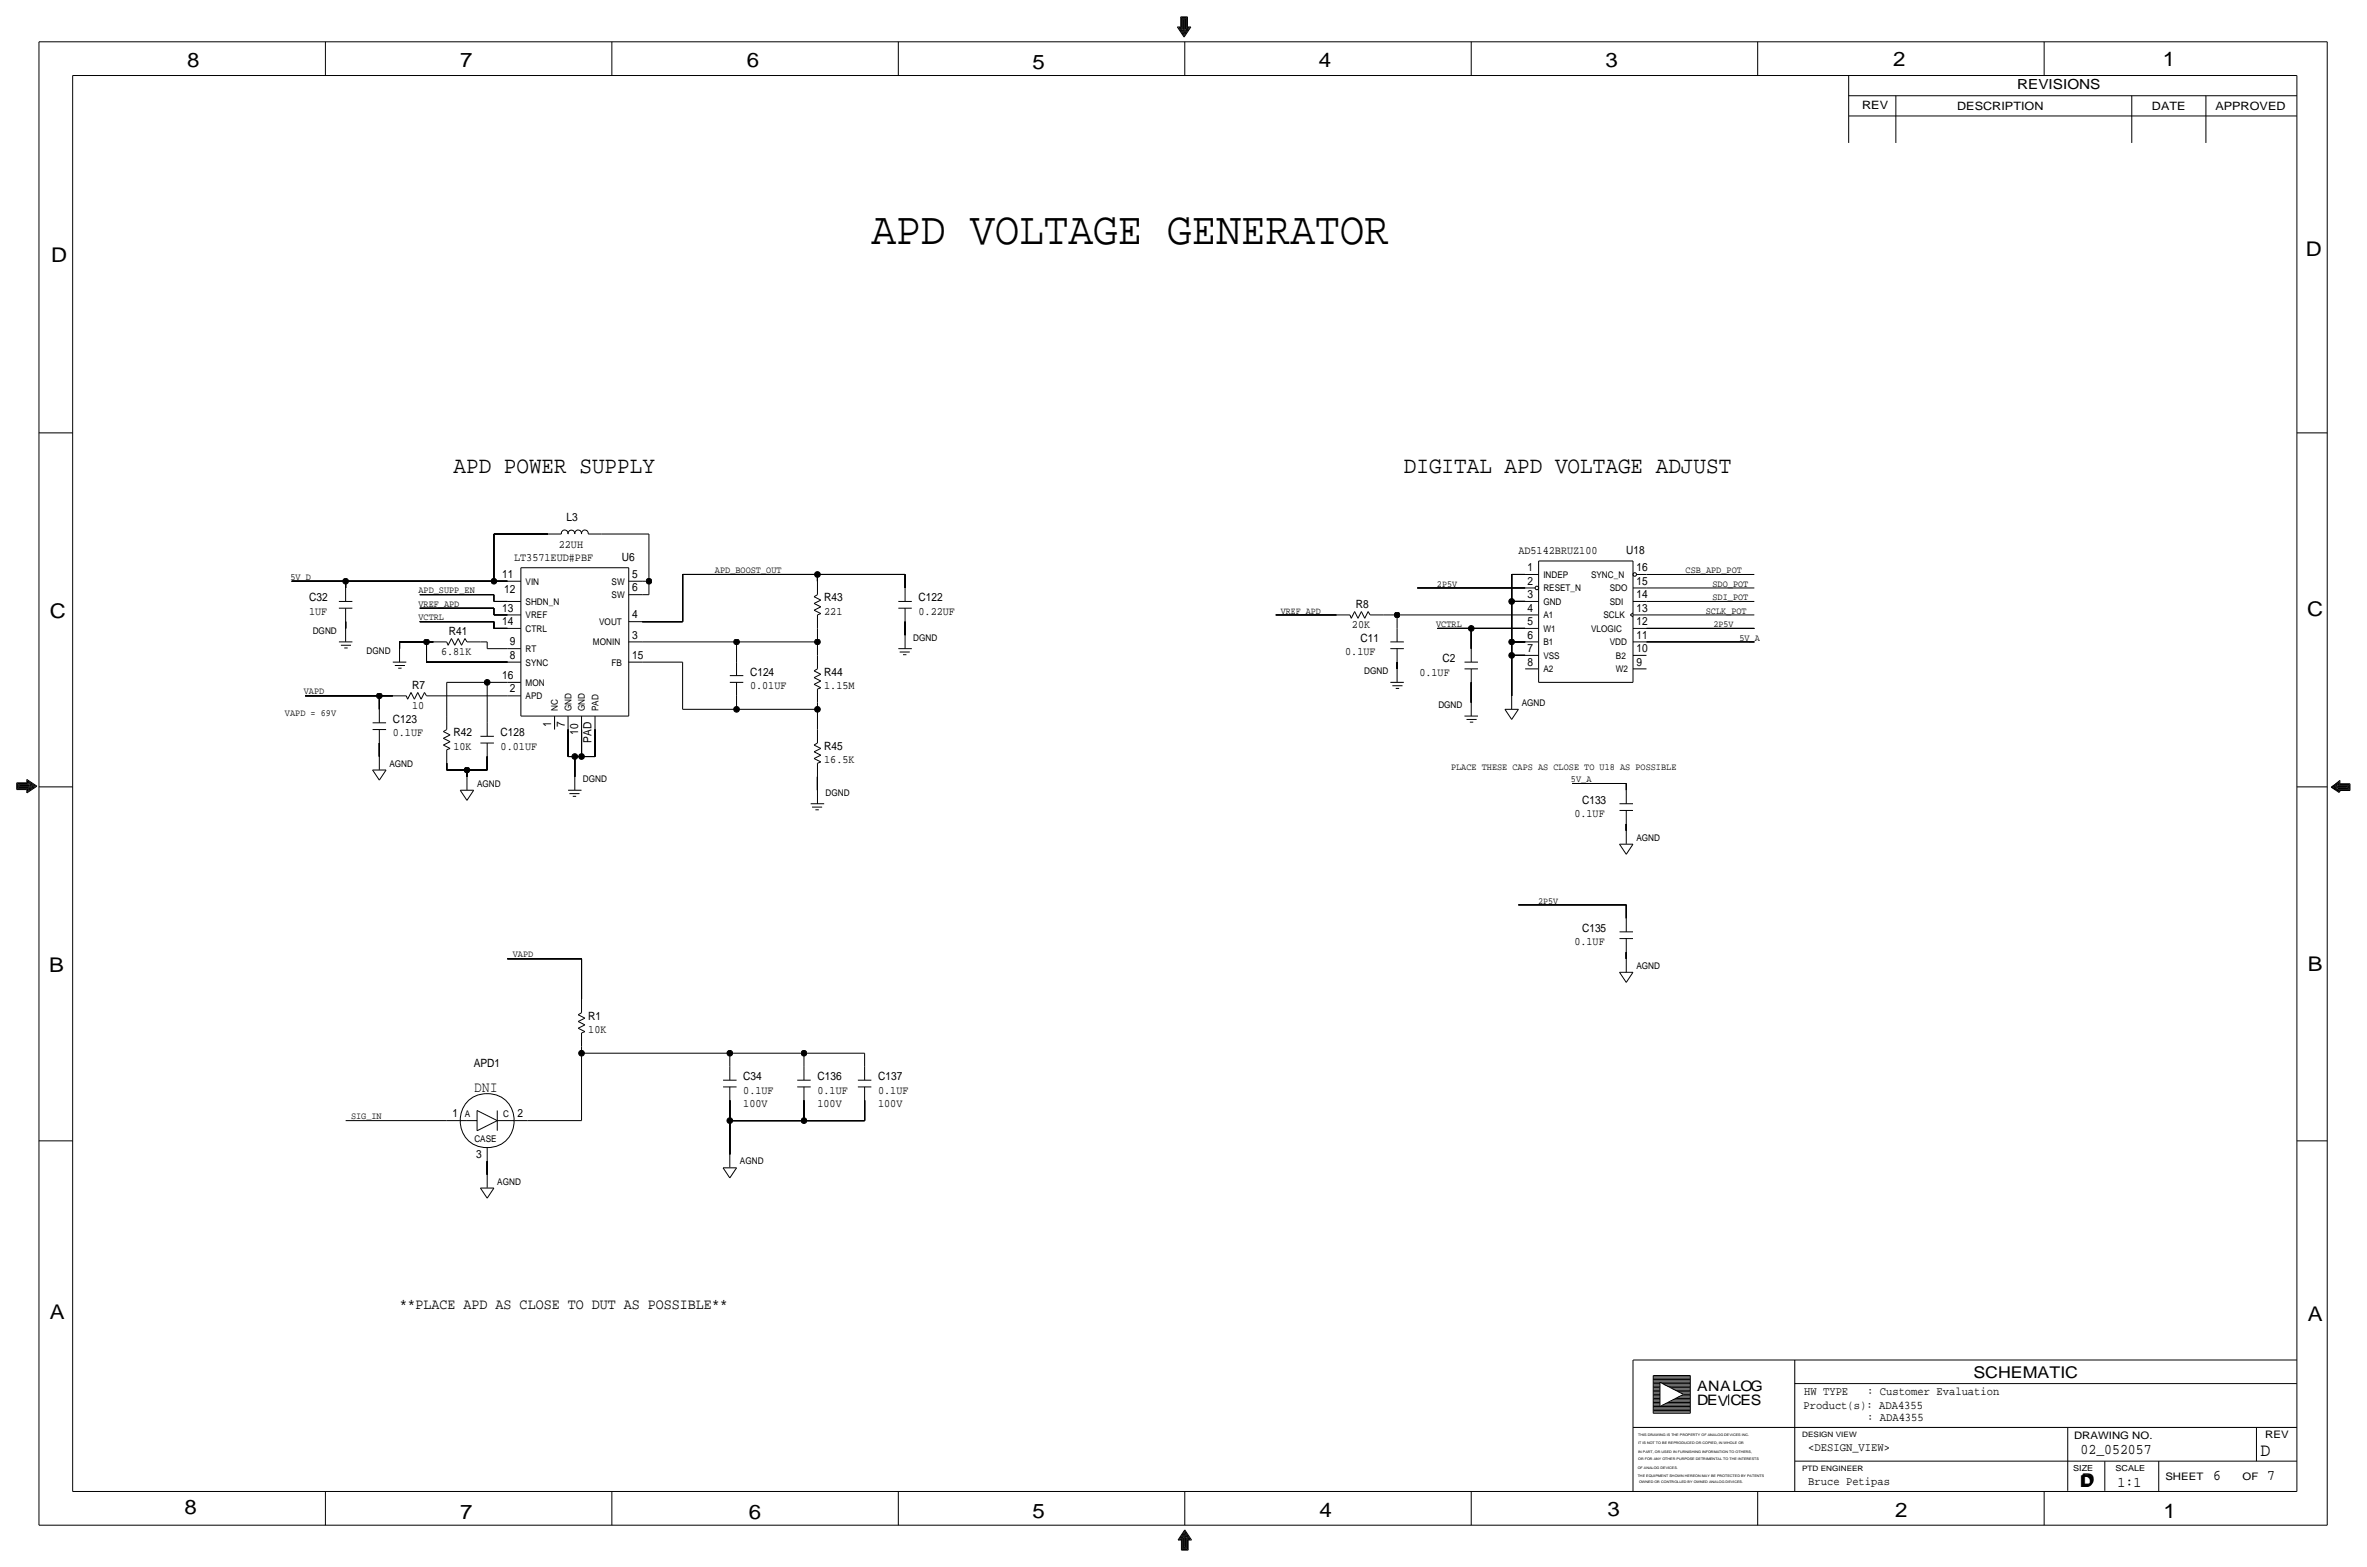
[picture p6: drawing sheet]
<svg xmlns="http://www.w3.org/2000/svg" width="892mm" height="590mm" viewBox="0 0 892 590" stroke-linecap="round" stroke-linejoin="round" font-family="sans-serif">
<defs><g id="words">
<text font-size="17.4" x="328.4" y="91.9">APD VOLTAGE GENERATOR</text>
<g font-size="8.9">
<text x="170.9" y="178.3">APD POWER SUPPLY</text>
<text x="529" y="178.3">DIGITAL APD VOLTAGE ADJUST</text>
</g>
<g font-size="7.6">
<text x="70.6" y="25.4">8</text>
<text x="173.4" y="25.4">7</text>
<text x="281.4" y="25.1">6</text>
<text x="389.1" y="26.2">5</text>
<text x="497" y="25.4">4</text>
<text x="605" y="25.1">3</text>
<text x="713.4" y="24.9">2</text>
<text x="815" y="24.9">1</text>
<text x="19.3" y="98.8">D</text>
<text x="868.9" y="96.5">D</text>
<text x="18.8" y="232.7">C</text>
<text x="869.4" y="232.1">C</text>
<text x="869.6" y="365.8">B</text>
<text x="18.5" y="366">B</text>
<text x="18.8" y="496.8">A</text>
<text x="869.6" y="497.6">A</text>
<text x="69.6" y="570.5">8</text>
<text x="173.4" y="572.3">7</text>
<text x="282.2" y="572.3">6</text>
<text x="389.1" y="571.7">5</text>
<text x="497.3" y="571.5">4</text>
<text x="605.7" y="571.2">3</text>
<text x="714.2" y="571.5">2</text>
<text x="815.3" y="572">1</text>
</g>
<text font-size="7" x="851.9" y="548.4">D</text>
<g font-size="6.1">
<text x="743.7" y="518.9">SCHEMATIC</text>
<text x="783.8" y="560.3">D</text>
<text x="784.3" y="559.8">D</text>
</g>
<g font-size="5.6">
<text x="178.5" y="411.3">DNI</text>
<text x="150.6" y="493.3">**PLACE APD AS CLOSE TO DUT AS POSSIBLE**</text>
<text x="784" y="547.9">02_052057</text>
<text x="834.1" y="557.5">6</text>
<text x="854.4" y="557.5">7</text>
<text x="798" y="560.1">1:1</text>
</g>
<g font-size="5.4">
<text x="639.5" y="524.2">ANAL G</text>
<text x="655.9" y="524.2">O</text>
<text x="639.5" y="529.3">DEV</text>
<text x="652.1" y="529.3">CES</text>
</g>
<text font-size="5.2" x="760.2" y="33.5">REVISIONS</text>
<g font-size="4.4">
<text x="679.9" y="525.5">HW TYPE</text>
<text x="703.6" y="525.5">: Customer Evaluation</text>
<text x="679.7" y="530.9">Product(s): ADA4355</text>
<text x="703.6" y="535.2">: ADA4355</text>
<text x="681.4" y="546.6">&lt;DESIGN_VIEW&gt;</text>
<text x="681.4" y="559.3">Bruce Petipas</text>
</g>
<g font-size="4.3">
<text x="701.8" y="41.1">REV</text>
<text x="737.6" y="41.4">DESCRIPTION</text>
<text x="811" y="41.4">DATE</text>
<text x="834.8" y="41.4">APPROVED</text>
<text x="213.5" y="196.1">L3</text>
<text x="210.6" y="206.2">22UH</text>
<text x="572.2" y="208.8">AD5142BRUZ100</text>
<text x="612.9" y="208.8">U18</text>
<text x="193.8" y="211.3">LT3571EUD#PBF</text>
<text x="234.4" y="211.3">U6</text>
<text x="575.7" y="215.1">1</text>
<text x="616.7" y="215.1">16</text>
<text x="189.2" y="217.7">11</text>
<text x="238.2" y="217.7">5</text>
<text x="575.7" y="220.2">2</text>
<text x="616.7" y="220.2">15</text>
<text x="116.5" y="226.6">C32</text>
<text x="190" y="223.5">12</text>
<text x="238.2" y="222.8">6</text>
<text x="310.6" y="226.6">R43</text>
<text x="346.2" y="226.6">C122</text>
<text x="575.7" y="225.3">3</text>
<text x="616.7" y="225.3">14</text>
<text x="116.5" y="231.6">1UF</text>
<text x="189.2" y="230.4">13</text>
<text x="238.2" y="232.9">4</text>
<text x="310.6" y="231.6">221</text>
<text x="346.1" y="231.6">0.22UF</text>
<text x="510.9" y="229.1">R8</text>
<text x="575.7" y="230.4">4</text>
<text x="616.7" y="230.4">13</text>
<text x="169.1" y="239.3">R41</text>
<text x="189.2" y="235.5">14</text>
<text x="509.5" y="236.7">20K</text>
<text x="575.7" y="235.5">5</text>
<text x="616.7" y="235.5">12</text>
<text x="192.1" y="243.1">9</text>
<text x="238.2" y="240.5">3</text>
<text x="512.7" y="241.8">C11</text>
<text x="575.7" y="245.6">7</text>
<text x="575.7" y="240.5">6</text>
<text x="616.7" y="240.5">11</text>
<text x="616.7" y="245.6">10</text>
<text x="166.2" y="246.9">6.81K</text>
<text x="192.1" y="248.2">8</text>
<text x="238.2" y="248.2">15</text>
<text x="506.9" y="246.9">0.1UF</text>
<text x="543.6" y="249.4">C2</text>
<text x="575.7" y="250.7">8</text>
<text x="616.7" y="250.7">9</text>
<text x="189.2" y="255.8">16</text>
<text x="282.7" y="254.5">C124</text>
<text x="310.6" y="254.5">R44</text>
<text x="534.9" y="254.5">0.1UF</text>
<text x="155.3" y="259.6">R7</text>
<text x="192.1" y="260.9">2</text>
<text x="282.7" y="259.6">0.01UF</text>
<text x="310.6" y="259.6">1.15M</text>
<text x="155.3" y="267.2">10</text>
<text x="148" y="272.3">C123</text>
<text x="207.7" y="273.9" transform="rotate(-90 207.7 273.9)">1</text>
<text x="212.8" y="273.9" transform="rotate(-90 212.8 273.9)">7</text>
<text x="148" y="277.4">0.1UF</text>
<text x="170.9" y="277.4">R42</text>
<text x="188.7" y="277.4">C128</text>
<text x="217.9" y="276.8" transform="rotate(-90 217.9 276.8)">10</text>
<text x="223" y="279.7" transform="rotate(-90 223 279.7)">PAD</text>
<text x="170.9" y="282.4">10K</text>
<text x="188.7" y="282.4">0.01UF</text>
<text x="310.6" y="287.5">16.5K</text>
<text x="310.6" y="282.5">R45</text>
<text x="596.2" y="302.8">C133</text>
<text x="593.3" y="307.8">0.1UF</text>
<text x="596.2" y="351">C135</text>
<text x="593.3" y="356.1">0.1UF</text>
<text x="221.7" y="384.1">R1</text>
<text x="221.7" y="389.1">10K</text>
<text x="178.5" y="401.8">APD1</text>
<text x="280.1" y="406.9">C34</text>
<text x="308" y="406.9">C136</text>
<text x="330.9" y="406.9">C137</text>
<text x="280.1" y="412">0.1UF</text>
<text x="308.1" y="412">0.1UF</text>
<text x="330.9" y="412">0.1UF</text>
<text x="280.1" y="417.1">100V</text>
<text x="308.1" y="417.1">100V</text>
<text x="330.9" y="417.1">100V</text>
<text x="170.5" y="420.9">1</text>
<text x="195" y="420.9">2</text>
<text x="179.4" y="436.1">3</text>
</g>
<g font-size="3.9">
<text x="781.6" y="542.1">DRAWING NO.</text>
<text x="853.6" y="541.8">REV</text>
<text x="816" y="557.4">SHEET</text>
<text x="845.1" y="557.5">OF</text>
</g>
<g font-size="3.6">
<text x="269.4" y="215.9">APD_BOOST_OUT</text>
<text x="635.2" y="215.9">CSB_APD_POT</text>
<text x="109.4" y="218.4">5V_D</text>
<text x="645.4" y="221">SDO_POT</text>
<text x="157.7" y="223.5">APD_SUPP_EN</text>
<text x="645.4" y="226.1">SDI_POT</text>
<text x="157.7" y="233.7">VCTRL</text>
<text x="157.7" y="228.6">VREF_APD</text>
<text x="642.8" y="231.1">SCLK_POT</text>
<text x="541.2" y="236.2">VCTRL</text>
<text x="655.5" y="241.3">5V_A</text>
<text x="114.5" y="261.6">VAPD</text>
<text x="107.4" y="269.7">VAPD = 69V</text>
<text x="546.8" y="290.1">PLACE THESE CAPS AS CLOSE TO U18 AS POSSIBLE</text>
<text x="592" y="294.6">5V_A</text>
<text x="193.2" y="360.7">VAPD</text>
<text x="132.3" y="421.6">SIG_IN</text>
</g>
<g font-size="3.5">
<text x="198.1" y="220.2">VIN</text>
<text x="230.5" y="220.2">SW</text>
<text x="541.5" y="221">2P5V</text>
<text x="581.6" y="217.7">INDEP</text>
<text x="599.6" y="217.7">SYNC_N</text>
<text x="198.1" y="227.8">SHDN_N</text>
<text x="230.5" y="225.3">SW</text>
<text x="581.6" y="222.8">RESET_N</text>
<text x="581.6" y="227.8">GND</text>
<text x="606.6" y="222.8">SDO</text>
<text x="606.6" y="227.8">SDI</text>
<text x="198.1" y="232.9">VREF</text>
<text x="482.7" y="231.1">VREF_APD</text>
<text x="581.6" y="232.9">A1</text>
<text x="604.3" y="232.9">SCLK</text>
<text x="117.9" y="238.8">DGND</text>
<text x="198.1" y="238">CTRL</text>
<text x="225.8" y="235.5">VOUT</text>
<text x="581.6" y="238">W1</text>
<text x="599.6" y="238">VLOGIC</text>
<text x="645.7" y="236.2">2P5V</text>
<text x="198.1" y="245.6">RT</text>
<text x="223.5" y="243.1">MONIN</text>
<text x="344.1" y="241.3">DGND</text>
<text x="581.6" y="243.1">B1</text>
<text x="606.6" y="243.1">VDD</text>
<text x="138.2" y="246.4">DGND</text>
<text x="198.1" y="250.7">SYNC</text>
<text x="230.5" y="250.7">FB</text>
<text x="581.6" y="248.2">VSS</text>
<text x="608.9" y="248.2">B2</text>
<text x="514.1" y="254">DGND</text>
<text x="581.6" y="253.2">A2</text>
<text x="608.9" y="253.2">W2</text>
<text x="198.1" y="263.4">APD</text>
<text x="198.1" y="258.3">MON</text>
<text x="210.3" y="268" transform="rotate(-90 210.3 268)">NC</text>
<text x="215.3" y="268" transform="rotate(-90 215.3 268)">GND</text>
<text x="220.4" y="268" transform="rotate(-90 220.4 268)">GND</text>
<text x="225.5" y="268" transform="rotate(-90 225.5 268)">PAD</text>
<text x="542" y="266.7">DGND</text>
<text x="573.5" y="265.9">AGND</text>
<text x="146.8" y="288.8">AGND</text>
<text x="179.8" y="296.4">AGND</text>
<text x="219.7" y="294.6">DGND</text>
<text x="311.1" y="299.7">DGND</text>
<text x="616.7" y="316.7">AGND</text>
<text x="579.6" y="340.4">2P5V</text>
<text x="616.7" y="365">AGND</text>
<text x="175.2" y="420.9">A</text>
<text x="189.6" y="420.9">C</text>
<text x="178.8" y="430">CASE</text>
<text x="278.8" y="438.7">AGND</text>
<text x="187.4" y="446.3">AGND</text>
</g>
<g font-size="3.1">
<text x="781.3" y="554">SIZE</text>
<text x="797.3" y="554">SCALE</text>
</g>
<g font-size="2.8">
<text x="679.1" y="541.3">DESIGN VIEW</text>
<text x="679.1" y="554">PTD ENGINEER</text>
</g>
<g font-size="1.3">
<text x="617.3" y="541.1">THIS DRAWING IS THE PROPERTY OF ANALOG DEVICES INC.</text>
<text x="617.3" y="543.9">IT IS NOT TO BE REPRODUCED OR COPIED, IN WHOLE OR</text>
<text x="617.3" y="547.2">IN PART, OR USED IN FURNISHING INFORMATION TO OTHERS,</text>
<text x="617.3" y="550">OR FOR ANY OTHER PURPOSE DETRIMENTAL TO THE INTERESTS</text>
<text x="617.2" y="553.2">OF ANALOG DEVICES.</text>
<text x="617.2" y="556.3">THE EQUIPMENT SHOWN HEREON MAY BE PROTECTED BY PATENTS</text>
<text x="617.7" y="558.8">OWNED OR CONTROLLED BY OWNED ANALOG DEVICES.</text>
</g>
</g></defs>
<!-- layer: Nets -->
<g fill="none" stroke="#000" stroke-width=".38">
<path d="M109.9 218.9h20.4zM130.3 218.9v2.6zM130.3 218.9h55.8zM186.1 218.9h5.1zM186.1 201.2v17.7zM186.1 201.2h20.4zM226.8 201.2h17.8zM242 218.9h2.6zM244.6 201.2v17.7zM244.6 218.9v5.1zM257.3 216.4h50.8zM257.3 216.4v17.8z"/>
<path d="M308.1 216.4h33zM308.1 216.4v2.5zM341.1 216.4v5.1zM569.7 216.4v10.2zM569.7 216.4h5.1zM620.5 216.4h40.6zM130.3 234.2v2.5zM158.2 234.2h27.9zM158.2 229.1h27.9zM158.2 224h27.9zM186.1 231.6h5.1zM186.1 236.7h5.1z"/>
<path d="M186.1 234.2v2.5zM186.1 229.1v2.5zM186.1 226.6h5.1zM186.1 224v2.6zM242 234.2h15.3zM242 224h2.6zM308.1 236.7v5.1zM341.1 234.2v5.1zM480.8 231.6h22.8zM521.4 231.6h5.1zM526.5 231.6h48.3zM526.5 231.6v5.1z"/>
<path d="M534.1 221.5h40.7zM541.7 236.7h12.7zM554.4 236.7h20.4zM554.4 236.7v7.6zM569.7 226.6v15.2zM569.7 226.6h5.1zM620.5 236.7h40.6zM620.5 231.6h40.6zM620.5 226.6h40.6zM620.5 221.5h40.6zM150.6 241.8h10.1zM150.6 241.8v2.5z"/>
<path d="M160.7 249.4h30.5zM160.7 241.8v7.6zM160.7 241.8h2.6zM168.4 257v12.7zM168.4 257h15.2zM181.1 241.8h2.5zM183.6 257v15.3zM183.6 257h7.6zM183.6 244.3h7.6zM183.6 241.8v2.5zM242 241.8h35.6zM242 249.4h15.3z"/>
<path d="M257.3 249.4v17.8zM277.6 241.8v7.6zM277.6 241.8h30.5zM308.1 241.8v5.1zM526.5 249.4v2.6zM554.4 257v7.7zM569.7 246.9h5.1zM569.7 241.8h5.1zM569.7 246.9v15.2zM569.7 241.8v5.1zM620.5 241.8h40.6zM115 262.1h28z"/>
<path d="M143 262.1h5zM143 279.9v5.1zM143 262.1v5.1zM165.8 262.1h25.4zM214.1 274.8v10.2zM219.2 274.8v10.2zM224.2 274.8v10.2zM257.3 267.2h20.3zM277.6 262.1v5.1zM277.6 267.2h30.5zM308.1 264.7v2.5zM308.1 267.2v7.6z"/>
<path d="M168.4 287.5v2.6zM168.4 290.1h7.6zM176 290.1v2.5zM176 290.1h7.6zM183.6 285v5.1zM214.1 285h2.5zM216.6 285v7.6zM216.6 285h2.6zM219.2 285h5zM308.1 292.6v5.1zM592.5 295.1h20.4zM612.9 295.1v2.6z"/>
<path d="M612.9 310.4v2.5zM572.2 340.9h40.7zM612.9 358.6v2.6zM612.9 340.9v5zM191.2 361.2h28zM219.2 361.2v15.2zM219.2 394.2v2.5zM219.2 396.7v25.4zM219.2 396.7h55.8zM275 396.7h28zM275 396.7v5.1zM303 396.7v5.1z"/>
<path d="M303 396.7h22.8zM325.8 396.7v5.1zM275 414.5v7.6zM303 414.5v7.6zM325.8 414.5v7.6zM130.3 422.1h38.1zM183.6 437.4v5.1zM198.8 422.1h20.4zM275 422.1h28zM275 422.1v12.7zM303 422.1h22.8z"/>
</g>
<g fill="#000" stroke="#000" stroke-width=".38">
<circle cx="130.3" cy="218.9" r="1.07"/>
<circle cx="186.1" cy="218.9" r="1.07"/>
<circle cx="244.6" cy="218.9" r="1.07"/>
<circle cx="308.1" cy="216.4" r="1.07"/>
<circle cx="526.5" cy="231.6" r="1.07"/>
<circle cx="554.4" cy="236.7" r="1.07"/>
<circle cx="569.7" cy="226.6" r="1.07"/>
<circle cx="160.7" cy="241.8" r="1.07"/>
<circle cx="183.6" cy="257" r="1.07"/>
<circle cx="277.6" cy="241.8" r="1.07"/>
<circle cx="308.1" cy="241.8" r="1.07"/>
<circle cx="569.7" cy="246.9" r="1.07"/>
<circle cx="569.7" cy="241.8" r="1.07"/>
<circle cx="143" cy="262.1" r="1.07"/>
<circle cx="277.6" cy="267.2" r="1.07"/>
<circle cx="308.1" cy="267.2" r="1.07"/>
<circle cx="176" cy="290.1" r="1.07"/>
<circle cx="216.6" cy="285" r="1.07"/>
<circle cx="219.2" cy="285" r="1.07"/>
<circle cx="219.2" cy="396.7" r="1.07"/>
<circle cx="275" cy="396.7" r="1.07"/>
<circle cx="303" cy="396.7" r="1.07"/>
<circle cx="275" cy="422.1" r="1.07"/>
<circle cx="303" cy="422.1" r="1.07"/>
</g>
<!-- layer: Components -->
<g fill="none" stroke="#000" stroke-width=".38">
<path d="M191.2 218.9h5.1zM196.3 213.9h40.6zM196.3 213.9v55.8zM206.5 201.2h5zM211.5 201.2a1.27 1.27 0 0 1 1.3-1.5 1.27 1.27 0 0 1 1.2 1.5M214.1 201.2a1.26 1.26 0 0 1 1.2-1.5 1.26 1.26 0 0 1 1.3 1.5 1.29 1.29 0 0 1 1.2-1.5 1.29 1.29 0 0 1 1.3 1.5 1.29 1.29 0 0 1 1.3-1.5 1.29 1.29 0 0 1 1.2 1.5M221.7 201.2h5.1zM236.9 218.9h5.1zM236.9 213.9v55.8zM308.1 218.9v5.1zM574.8 216.4h5zM579.8 211.3h35.6z"/>
<path d="M579.8 211.3v45.7zM615.4 211.3v45.7zM616.7 216.4h3.8zM127.7 226.6h5.1zM127.7 229.1h5.1zM130.3 236.7v5.1zM130.3 229.1v5.1zM130.3 221.5v5.1zM191.2 236.7h5.1zM191.2 231.6h5.1zM191.2 226.6h5.1zM236.9 224h5.1z"/>
<path d="M236.9 234.2h5.1zM306.8 224.8l2.5 1.3zM306.8 227.3l2.5 1.3zM306.8 229.9l2.5 1.2zM306.8 224.8l1.3-.8zM306.8 227.3l2.5-1.2zM306.8 229.9l2.5-1.3zM308.1 231.6v5.1zM308.1 231.6l1.2-.5zM338.5 226.6h5.1zM338.5 229.1h5.1zM341.1 239.3v5z"/>
<path d="M341.1 229.1v5.1zM341.1 221.5v5.1zM503.6 231.6h5.1zM508.7 231.6l.5 1.3zM510.5 230.4l1.3 2.5zM510.5 230.4l-1.3 2.5zM513 230.4l1.3 2.5zM513 230.4l-1.2 2.5zM515.6 230.4l-1.3 2.5zM515.6 230.4l.7 1.2zM516.3 231.6h5.1zM526.5 236.7v5.1z"/>
<path d="M574.8 221.5h3.7zM574.8 236.7h5zM574.8 231.6h5zM574.8 226.6h5zM614.4 231.6l1 .8zM614.4 231.6l1-.7zM615.4 221.5h5.1zM615.4 226.6h5.1zM615.4 231.6h5.1zM615.4 236.7h5.1zM127.7 241.8h5.1zM128.5 243.1h3.8z"/>
<path d="M129.7 244.1h1.3zM148 249.4h5.1zM148.8 250.7h3.8zM150.1 251.7h1.2zM150.6 244.3v5.1zM163.3 241.8h5.1zM168.4 241.8l.5 1.3zM170.1 240.5l-1.2 2.6zM170.1 240.5l1.3 2.6zM172.7 240.5l-1.3 2.6zM172.7 240.5l1.2 2.6zM175.2 240.5l-1.3 2.6z"/>
<path d="M175.2 240.5l.8 1.3zM176 241.8h5.1zM191.2 257h5.1zM191.2 244.3h5.1zM191.2 249.4h5.1zM236.9 249.4h5.1zM236.9 241.8h5.1zM275 254.5h5.1zM275 257h5.1zM277.6 257v5.1zM277.6 249.4v5.1zM306.8 252.7l2.5 1.3z"/>
<path d="M306.8 255.3l2.5 1.2zM306.8 257.8l2.5 1.3zM306.8 252.7l1.3-.7zM306.8 255.3l2.5-1.3zM306.8 257.8l2.5-1.3zM308.1 259.6v5.1zM308.1 246.9v5.1zM308.1 259.6l1.2-.5zM338.5 244.3h5.1zM339 245.6h3.8zM340.3 246.6h1.3zM524 241.8h5z"/>
<path d="M524 244.3h5zM524 257h5zM524.7 258.3h3.8zM526 259.3h1.3zM526.5 244.3v5.1zM526.5 252v5zM551.9 249.4h5.1zM551.9 252h5.1zM554.4 252v5zM554.4 244.3v5.1zM574.8 252h5zM574.8 246.9h5z"/>
<path d="M574.8 241.8h5zM579.8 257h35.6zM615.4 241.8h5.1zM615.4 246.9h5.1zM615.4 252h5.1zM140.4 272.3h5.1zM140.4 274.8h5.1zM143 274.8v5.1zM143 267.2v5.1zM148 262.1h5.1zM153.1 262.1l.5 1.3zM154.9 260.9l-1.3 2.5z"/>
<path d="M154.9 260.9l1.3 2.5zM157.4 260.9l-1.2 2.5zM157.4 260.9l1.3 2.5zM160 260.9l-1.3 2.5zM160 260.9l.7 1.2zM160.7 262.1h5.1zM167.1 275.6l1.3-.8zM167.1 278.1l2.5-1.2zM167.1 275.6l2.5 1.3zM167.1 278.1l2.5 1.3zM168.4 269.7v5.1zM181.1 277.4h5z"/>
<path d="M181.1 279.9h5zM183.6 279.9v5.1zM183.6 272.3v5.1zM191.2 262.1h5.1zM196.3 269.7h40.6zM209 269.7v5.1zM214.1 269.7v5.1zM219.2 269.7v5.1zM224.2 269.7v5.1zM308.1 274.8v5.1zM551.9 269.7h5.1zM552.7 271h3.8z"/>
<path d="M553.9 272h1.3zM554.4 264.7v5zM567.1 267.2l2.6 3.8zM567.1 267.2h5.1zM569.7 262.1v5zM572.2 267.2l-2.5 3.8zM140.4 290.1h5.1zM140.4 290.1l2.6 3.8zM143 285v5zM145.5 290.1l-2.5 3.8zM167.1 280.7l2.5-1.3zM167.1 280.7l2.5 1.2z"/>
<path d="M168.4 282.4v5.1zM168.4 282.4l1.2-.5zM173.4 297.7h5.1zM173.4 297.7l2.6 3.8zM176 292.6v5zM178.5 297.7l-2.5 3.8zM214.1 297.7h5.1zM214.6 299h3.8zM215.8 300h1.3zM216.6 292.6v5.1zM306.8 280.7l2.5 1.2zM306.8 283.2l2.5 1.3z"/>
<path d="M306.8 285.8l2.5 1.2zM306.8 280.7l1.3-.8zM306.8 283.2l2.5-1.3zM306.8 285.7l2.5-1.2zM308.1 297.7v5.1zM308.1 287.5v5.1zM308.1 287.5l1.2-.5zM612.9 297.7v5.1zM305.5 302.8h5.1zM306 304h3.8zM307.3 305.1h1.3zM610.3 318l2.6 3.8z"/>
<path d="M610.3 302.8h5.1zM610.3 305.3h5.1zM610.3 318h5.1zM612.9 312.9v5zM612.9 305.3v5.1zM615.4 318l-2.5 3.8zM610.3 351h5.1zM610.3 353.6h5.1zM612.9 353.6v5zM612.9 345.9v5.1zM219.2 376.4v5.1zM610.3 366.3l2.6 3.8z"/>
<path d="M610.3 366.3h5.1zM612.9 361.2v5zM615.4 366.3l-2.5 3.8zM217.9 382.3l2.5 1.2zM217.9 384.8l2.5 1.3zM217.9 387.4l2.5 1.2zM217.9 382.3l1.3-.8zM217.9 384.8l2.5-1.3zM217.9 387.3l2.5-1.2zM219.2 389.1v5.1zM219.2 389.1l1.2-.5zM179.8 418.3v7.7z"/>
<path d="M179.8 418.3l7.6 3.8zM187.4 418.3v7.7zM272.5 406.9h5.1zM272.5 409.4h5.1zM275 409.4v5.1zM275 401.8v5.1zM300.4 406.9h5.1zM300.4 409.4h5.1zM303 409.4v5.1zM303 401.8v5.1zM323.3 406.9h5.1zM323.3 409.4h5.1z"/>
<path d="M325.8 409.4v5.1zM325.8 401.8v5.1zM168.4 422.1h5zM173.4 422.1h2.6zM176 422.1h3.8zM179.8 426l7.6-3.9zM183.6 432.3v5.1zM187.4 422.1h6.4zM193.8 422.1h5zM272.5 439.9h5.1zM272.5 439.9l2.5 3.8zM275 434.8v5z"/>
<path d="M277.6 439.9l-2.6 3.8zM181.1 447.5l2.5 3.9zM181.1 447.5h5zM183.6 442.5v4.9zM186.1 447.5l-2.5 3.9z"/>
<circle cx="616.1" cy="216.4" r=".67"/>
<circle cx="579.2" cy="221.5" r=".67"/>
<circle cx="183.6" cy="422.2" r="10.2"/>
</g>
<!-- layer: Page Border and Title Block -->
<g fill="none" stroke="#000" stroke-width=".38">
<path d="M14.7 15.7v558.8zM14.7 15.7h862.3zM122.6 15.7v12.7zM230.6 15.7v12.7zM338.5 15.7v12.7zM443.7 10.2h1.3zM443.7 10.2l2.5 3.8zM444.2 10.4h1zM444.2 10.4l2 3.1zM444.7 10.7h.8zM444.7 10.7l1.5 2.3zM445 6.4h2.5z"/>
<path d="M445 6.4v3.8zM445.2 6.6v3.8zM445.2 6.6h2zM445.2 10.9h.5zM445.2 10.9l1 1.5zM445.5 6.9v3.8zM445.5 6.9h1.5zM445.7 11.2l.5 .7zM445.7 11.2h.3zM445.7 7.1v3.8zM445.7 7.1h1zM446 7.4v3.8z"/>
<path d="M446 7.4h.5zM446.2 7.6v4.1zM446.5 11.2h.2zM446.5 7.4v3.8zM446.5 15.7v12.7zM446.7 10.9h.5zM446.7 11.2l-.5 .7zM446.7 7.1v3.8zM447 10.7h.8zM447 6.9v3.8zM447.2 10.4h1.1zM447.2 6.6v3.8z"/>
<path d="M447.2 10.9l-1 1.5zM447.5 10.2h1.3zM447.5 6.4v3.8zM447.8 10.7l-1.6 2.3zM448.3 10.4l-2.1 3.1zM448.8 10.2l-2.6 3.8zM554.4 15.7v12.7zM662.4 15.7v12.7zM770.3 15.7v12.7zM877 15.7v558.8zM27.4 28.4h838.2zM27.4 28.4v533.4z"/>
<path d="M696.7 36.1h168.9zM696.7 28.4v25.4zM714.5 36.1v17.7zM803.4 36.1v17.7zM831.3 36.1v17.7zM865.6 28.4v533.4zM696.7 43.7h168.9zM14.7 163.1h12.7zM865.6 163.1h11.4zM6.3 294.9h3.8zM6.3 294.9v2.5zM6.3 297.4h3.8z"/>
<path d="M6.6 297.2h3.8zM6.6 295.1v2.1zM6.6 295.1h3.8zM6.8 295.4v1.5zM6.8 295.4h3.8zM6.8 296.9h3.8zM7.1 296.7h3.8zM7.1 295.7v1zM7.1 295.7h3.8zM7.3 296.4h3.8zM7.3 295.9v.5zM7.3 295.9h3.8z"/>
<path d="M7.6 296.2h4zM10.1 297.4v1.3zM10.1 298.7l3.8-2.5zM10.1 293.6v1.3zM10.1 293.6l3.8 2.6zM10.4 298.2l3-2zM10.4 297.2v1zM10.4 294.1v1zM10.4 294.1l3 2.1zM10.6 297.7l2.3-1.5zM10.6 296.9v.8zM10.6 294.6v.8z"/>
<path d="M10.6 294.6l2.3 1.6zM10.9 295.1v.6zM10.9 295.1l1.5 1.1zM10.9 296.7v.5zM10.9 297.2l1.5-1zM11.1 296.7l.8-.5zM11.1 295.7v.2zM11.1 295.7l.8 .5zM11.1 296.4v.3zM14.7 296.4h12.7zM865.6 296.4h11.4zM878.5 296.5l3-2z"/>
<path d="M878.5 296.5l3 2.1zM878.7 296.5l3.1-2.5zM878.7 296.5l3.1 1.8zM879 296.5l2.3 1.5zM879 296.5l2.3-1.5zM879.5 296.5l1.5-1zM879.5 296.5l1.5 1zM880 296.5l.8 .5zM880 296.5l.8-.5zM880.3 296.5h4zM880.8 296.3h3.8zM880.8 296v.3z"/>
<path d="M880.8 296.8v.2zM880.8 296.8h3.8zM881 297h3.8zM881 296h3.8zM881 295.5v.5zM881 297v.5zM881.3 295.8h3.8zM881.3 295v.8zM881.3 297.3v.7zM881.3 297.3h3.8zM881.5 295.5h3.8zM881.5 294.5v1z"/>
<path d="M881.5 297.5v1.1zM881.5 297.5h3.8zM881.8 297.8h3.8zM881.8 297.8v.5zM881.8 294v1.2zM881.8 295.2h3.8zM884.6 296.3v.5zM884.8 296v1zM885.1 295.8v1.5zM885.3 295.5v2zM885.6 295.2v2.6zM14.7 429.8h12.7z"/>
<path d="M865.6 429.8h11.4zM615.4 512.3v49.5zM615.4 512.3h250.2zM623 518.2h14zM623 518.7h14zM623 519.7h14zM623 519.2h14zM623 518.2v14.2zM637 518.2v14.2zM676.4 512.3v49.5zM615.4 537.7h250.2zM623 528.3h2.6z"/>
<path d="M623 529.3h2.6zM623 529.8h14zM623 520.7h14zM623 532.4h14zM623 531.9h14zM623 531.4h14zM623 530.4h14zM623 530.9h14zM623 526.3h2.6zM623 525.3h2.6zM623 527.3h2.6zM623 525.8h2.6z"/>
<path d="M623 527.8h2.6zM623 528.8h2.6zM623 526.8h2.6zM623 523.2h2.6zM623 524.8h2.6zM623 523.7h2.6zM623 522.7h2.6zM623 524.3h2.6zM623 521.7h2.6zM623 521.2h2.6zM623 522.2h2.6zM623 520.2h14z"/>
<path d="M625.6 529.8l8.8-4.5zM625.6 520.7v9.1zM625.6 520.7l8.8 4.6zM626.6 529.3h10.4zM626.6 521.2h10.4zM627.3 521.7h9.7zM627.6 528.8h9.4zM628.3 522.2h8.7zM628.6 528.3h8.4zM629.6 527.8h7.4zM629.6 522.7h7.4zM630.4 527.3h6.6z"/>
<path d="M630.4 523.2h6.6zM631.4 523.7h5.6zM631.4 526.8h5.6zM632.4 526.3h4.6zM632.4 524.3h4.6zM633.4 525.8h3.6zM633.4 524.8h3.6zM634.4 525.3h2.6zM651.5 525.3v4zM676.4 521.2h189.2zM779.2 537.7v23.9zM850.3 537.7v12.7z"/>
<path d="M676.4 550.4h189.2zM793.2 550.4v11.2zM813.5 550.4v11.4zM14.7 574.5h862.3zM27.4 561.8h838.2zM122.6 561.8v12.7zM230.6 561.8v12.7zM338.5 561.8v12.7zM444.4 579.9h1.1zM445 579.6h.7zM445.5 579.9v3.8zM445.5 579.4h.5z"/>
<path d="M445.7 579.6v3.8zM446 579.1h.2zM446 579.4v3.8zM446.2 579.1v3.8zM446.5 576.8l-2.1 3.1zM446.5 577.9l-1 1.5zM446.5 561.8v12.7zM446.5 576.3l-2.6 3.8zM446.5 576.8l2 3.1zM446.5 577.3l1.5 2.3zM446.5 578.6v4.1zM446.5 578.4l.5 .7z"/>
<path d="M446.5 577.9l1 1.5zM446.5 577.3l-1.5 2.3zM446.5 578.4l-.5 .7zM446.5 576.3l2.5 3.8zM446.7 579.1v3.8zM446.7 579.1h.3zM447 579.4h.5zM447 579.4v3.8zM447.2 579.6v3.8zM447.2 579.6h.8zM447.5 579.9v3.8zM447.5 579.9h1z"/>
<path d="M554.4 561.8v12.7zM662.4 561.8v12.7zM770.3 561.8v12.7zM443.9 580.1h1.3zM445.2 583.9h2.6zM445.2 580.1v3.8zM445.5 583.7h2zM445.7 583.4h1.5zM446 583.2h1zM446.2 582.9h.5zM447.8 580.1v3.8zM447.8 580.1h1.2z"/>
</g>
<use href="#words"/>
</svg>
